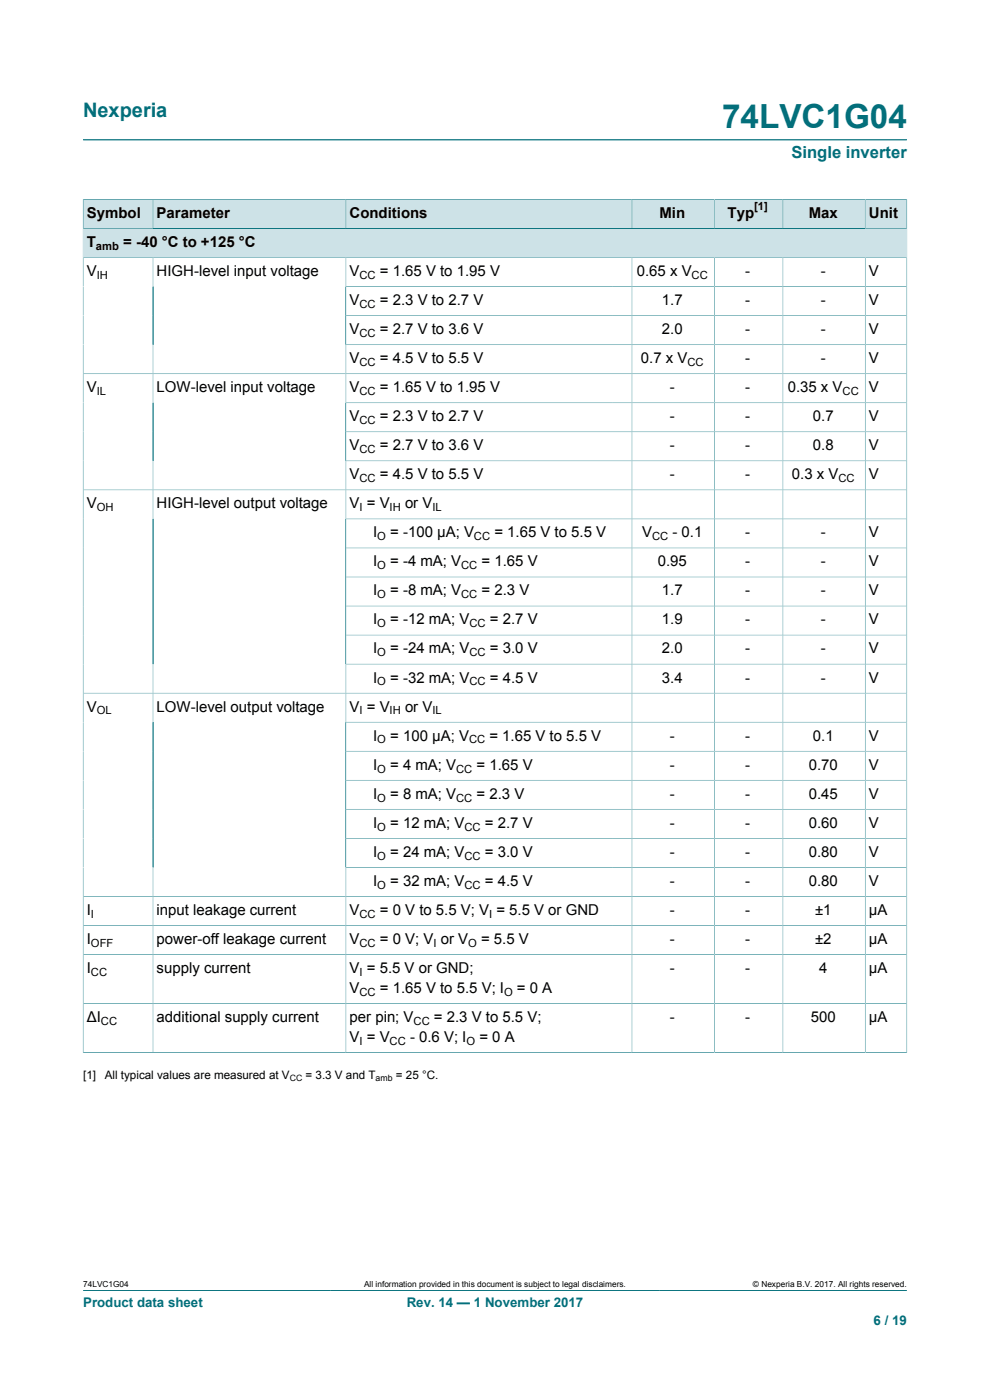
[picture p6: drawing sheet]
<svg xmlns="http://www.w3.org/2000/svg" width="210mm" height="297mm" viewBox="0 0 210 297" stroke-linecap="round" stroke-linejoin="round" font-family="sans-serif">
<defs><g id="words">
<text font-size="7.1" fill="#036f7b" x="153.2" y="27.2">74LVC1G04</text>
<text font-size="4.2" fill="#036f7b" x="17.6" y="24.8">Nexperia</text>
<text font-size="3.5" fill="#036f7b" x="167.9" y="33.5">Single inverter</text>
<g font-size="3.2">
<text x="18.4" y="46.2">Symbol</text>
<text x="33.2" y="46.2">Parameter</text>
<text x="74.2" y="46.2">Conditions</text>
<text x="139.9" y="46.2">Min</text>
<text x="154.3" y="46.2">Typ</text>
<text x="171.5" y="46.2">Max</text>
<text x="184.3" y="46.2">Unit</text>
<text x="18.4" y="52.4">T</text>
<text x="26.1" y="52.4">= -40 °C to +125 °C</text>
<text x="18.4" y="58.6">V</text>
<text x="33.2" y="58.6">HIGH-level input voltage</text>
<text x="74.2" y="58.6">V</text>
<text x="80.6" y="58.6">= 1.65 V to 1.95 V</text>
<text x="135.1" y="58.6">0.65 x V</text>
<text x="158.1" y="58.6">-</text>
<text x="174.1" y="58.6">-</text>
<text x="184.3" y="58.6">V</text>
<text x="74.2" y="64.7">V</text>
<text x="80.6" y="64.7">= 2.3 V to 2.7 V</text>
<text x="140.4" y="64.7">1.7</text>
<text x="158.1" y="64.7">-</text>
<text x="174.1" y="64.7">-</text>
<text x="184.3" y="64.7">V</text>
<text x="74.2" y="70.9">V</text>
<text x="80.6" y="70.9">= 2.7 V to 3.6 V</text>
<text x="140.4" y="70.9">2.0</text>
<text x="158.1" y="70.9">-</text>
<text x="174.1" y="70.9">-</text>
<text x="184.3" y="70.9">V</text>
<text x="74.2" y="77">V</text>
<text x="80.6" y="77">= 4.5 V to 5.5 V</text>
<text x="136" y="77">0.7 x V</text>
<text x="158.1" y="77">-</text>
<text x="174.1" y="77">-</text>
<text x="184.3" y="77">V</text>
<text x="18.4" y="83.2">V</text>
<text x="33.2" y="83.2">LOW-level input voltage</text>
<text x="74.2" y="83.2">V</text>
<text x="80.6" y="83.2">= 1.65 V to 1.95 V</text>
<text x="142.1" y="83.2">-</text>
<text x="158.1" y="83.2">-</text>
<text x="167.1" y="83.2">0.35 x V</text>
<text x="184.3" y="83.2">V</text>
<text x="74.2" y="89.4">V</text>
<text x="80.6" y="89.4">= 2.3 V to 2.7 V</text>
<text x="142.1" y="89.4">-</text>
<text x="158.1" y="89.4">-</text>
<text x="172.4" y="89.4">0.7</text>
<text x="184.3" y="89.4">V</text>
<text x="74.2" y="95.5">V</text>
<text x="80.6" y="95.5">= 2.7 V to 3.6 V</text>
<text x="142.1" y="95.5">-</text>
<text x="158.1" y="95.5">-</text>
<text x="172.4" y="95.5">0.8</text>
<text x="184.3" y="95.5">V</text>
<text x="74.2" y="101.7">V</text>
<text x="80.6" y="101.7">= 4.5 V to 5.5 V</text>
<text x="142.1" y="101.7">-</text>
<text x="158.1" y="101.7">-</text>
<text x="168" y="101.7">0.3 x V</text>
<text x="184.3" y="101.7">V</text>
<text x="18.4" y="107.8">V</text>
<text x="33.2" y="107.8">HIGH-level output voltage</text>
<text x="74.2" y="107.8">V = V</text>
<text x="85.9" y="107.8">or V</text>
<text x="79.2" y="114">I</text>
<text x="82.8" y="114">= -100 μA; V</text>
<text x="104.9" y="114">= 1.65 V to 5.5 V</text>
<text x="136.2" y="114">V</text>
<text x="142.7" y="114">- 0.1</text>
<text x="158.1" y="114">-</text>
<text x="174.1" y="114">-</text>
<text x="184.3" y="114">V</text>
<text x="79.2" y="120.1">I</text>
<text x="82.8" y="120.1">= -4 mA; V</text>
<text x="102.1" y="120.1">= 1.65 V</text>
<text x="139.5" y="120.1">0.95</text>
<text x="158.1" y="120.1">-</text>
<text x="174.1" y="120.1">-</text>
<text x="184.3" y="120.1">V</text>
<text x="79.2" y="126.3">I</text>
<text x="82.8" y="126.3">= -8 mA; V</text>
<text x="102.1" y="126.3">= 2.3 V</text>
<text x="140.4" y="126.3">1.7</text>
<text x="158.1" y="126.3">-</text>
<text x="174.1" y="126.3">-</text>
<text x="184.3" y="126.3">V</text>
<text x="79.2" y="132.5">I</text>
<text x="82.8" y="132.5">= -12 mA; V</text>
<text x="103.9" y="132.5">= 2.7 V</text>
<text x="140.4" y="132.5">1.9</text>
<text x="158.1" y="132.5">-</text>
<text x="174.1" y="132.5">-</text>
<text x="184.3" y="132.5">V</text>
<text x="79.2" y="138.6">I</text>
<text x="82.8" y="138.6">= -24 mA; V</text>
<text x="103.9" y="138.6">= 3.0 V</text>
<text x="140.4" y="138.6">2.0</text>
<text x="158.1" y="138.6">-</text>
<text x="174.1" y="138.6">-</text>
<text x="184.3" y="138.6">V</text>
<text x="79.2" y="144.8">I</text>
<text x="82.8" y="144.8">= -32 mA; V</text>
<text x="103.9" y="144.8">= 4.5 V</text>
<text x="140.4" y="144.8">3.4</text>
<text x="158.1" y="144.8">-</text>
<text x="174.1" y="144.8">-</text>
<text x="184.3" y="144.8">V</text>
<text x="18.4" y="150.9">V</text>
<text x="33.2" y="150.9">LOW-level output voltage</text>
<text x="74.2" y="150.9">V = V</text>
<text x="85.9" y="150.9">or V</text>
<text x="79.2" y="157.1">I</text>
<text x="82.8" y="157.1">= 100 μA; V</text>
<text x="103.8" y="157.1">= 1.65 V to 5.5 V</text>
<text x="142.1" y="157.1">-</text>
<text x="158.1" y="157.1">-</text>
<text x="172.4" y="157.1">0.1</text>
<text x="184.3" y="157.1">V</text>
<text x="79.2" y="163.3">I</text>
<text x="82.8" y="163.3">= 4 mA; V</text>
<text x="101.1" y="163.3">= 1.65 V</text>
<text x="142.1" y="163.3">-</text>
<text x="158.1" y="163.3">-</text>
<text x="171.5" y="163.3">0.70</text>
<text x="184.3" y="163.3">V</text>
<text x="79.2" y="169.4">I</text>
<text x="82.8" y="169.4">= 8 mA; V</text>
<text x="101.1" y="169.4">= 2.3 V</text>
<text x="142.1" y="169.4">-</text>
<text x="158.1" y="169.4">-</text>
<text x="171.5" y="169.4">0.45</text>
<text x="184.3" y="169.4">V</text>
<text x="79.2" y="175.6">I</text>
<text x="82.8" y="175.6">= 12 mA; V</text>
<text x="102.9" y="175.6">= 2.7 V</text>
<text x="142.1" y="175.6">-</text>
<text x="158.1" y="175.6">-</text>
<text x="171.5" y="175.6">0.60</text>
<text x="184.3" y="175.6">V</text>
<text x="79.2" y="181.7">I</text>
<text x="82.8" y="181.7">= 24 mA; V</text>
<text x="102.9" y="181.7">= 3.0 V</text>
<text x="142.1" y="181.7">-</text>
<text x="158.1" y="181.7">-</text>
<text x="171.5" y="181.7">0.80</text>
<text x="184.3" y="181.7">V</text>
<text x="79.2" y="187.9">I</text>
<text x="82.8" y="187.9">= 32 mA; V</text>
<text x="102.9" y="187.9">= 4.5 V</text>
<text x="142.1" y="187.9">-</text>
<text x="158.1" y="187.9">-</text>
<text x="171.5" y="187.9">0.80</text>
<text x="184.3" y="187.9">V</text>
<text x="18.4" y="194.1">I</text>
<text x="33.2" y="194.1">input leakage current</text>
<text x="74.2" y="194.1">V</text>
<text x="80.6" y="194.1">= 0 V to 5.5 V; V = 5.5 V or GND</text>
<text x="142.1" y="194.1">-</text>
<text x="158.1" y="194.1">-</text>
<text x="172.9" y="194.1">±1</text>
<text x="184.3" y="194.1">μA</text>
<text x="18.4" y="200.2">I</text>
<text x="33.2" y="200.2">power-off leakage current</text>
<text x="74.2" y="200.2">V</text>
<text x="80.6" y="200.2">= 0 V; V or V</text>
<text x="102" y="200.2">= 5.5 V</text>
<text x="142.1" y="200.2">-</text>
<text x="158.1" y="200.2">-</text>
<text x="172.9" y="200.2">±2</text>
<text x="184.3" y="200.2">μA</text>
<text x="18.4" y="206.4">I</text>
<text x="33.2" y="206.4">supply current</text>
<text x="74.2" y="206.4">V = 5.5 V or GND;</text>
<text x="142.1" y="206.4">-</text>
<text x="158.1" y="206.4">-</text>
<text x="173.7" y="206.4">4</text>
<text x="184.3" y="206.4">μA</text>
<text x="74.2" y="210.6">V</text>
<text x="80.6" y="210.6">= 1.65 V to 5.5 V; I</text>
<text x="109.7" y="210.6">= 0 A</text>
<text x="18.4" y="216.8">ΔI</text>
<text x="33.2" y="216.8">additional supply current</text>
<text x="74.2" y="216.8">per pin; V</text>
<text x="74.2" y="221">V = V</text>
<text x="87" y="221">- 0.6 V; I</text>
<text x="92" y="216.8">= 2.3 V to 5.5 V;</text>
<text x="101.7" y="221">= 0 A</text>
<text x="142.1" y="216.8">-</text>
<text x="158.1" y="216.8">-</text>
<text x="172" y="216.8">500</text>
<text x="184.3" y="216.8">μA</text>
</g>
<g font-size="2.8" fill="#036f7b">
<text x="17.6" y="277.3">Product data sheet</text>
<text x="86.3" y="277.3">Rev. 14 — 1 November 2017</text>
<text x="185.3" y="281">6 / 19</text>
</g>
<g font-size="2.5">
<text x="17.6" y="228.9">[1]</text>
<text x="22.2" y="228.9">All typical values are measured at V</text>
<text x="64.8" y="228.9">= 3.3 V and T</text>
<text x="84" y="228.9">= 25 °C.</text>
</g>
<g font-size="2.4">
<text x="160" y="44.6">[1]</text>
<text x="20.4" y="53">amb</text>
<text x="20.5" y="59.2">IH</text>
<text x="76.3" y="59.2">CC</text>
<text x="146.7" y="59.2">CC</text>
<text x="76.3" y="65.3">CC</text>
<text x="76.3" y="71.5">CC</text>
<text x="76.3" y="77.6">CC</text>
<text x="145.8" y="77.6">CC</text>
<text x="20.5" y="83.8">IL</text>
<text x="76.3" y="83.8">CC</text>
<text x="178.7" y="83.8">CC</text>
<text x="76.3" y="90">CC</text>
<text x="76.3" y="96.1">CC</text>
<text x="76.3" y="102.3">CC</text>
<text x="177.8" y="102.3">CC</text>
<text x="20.5" y="108.4">OH</text>
<text x="76.3" y="108.4">I</text>
<text x="82.7" y="108.4">IH</text>
<text x="91.7" y="108.4">IL</text>
<text x="80" y="114.6">O</text>
<text x="100.5" y="114.6">CC</text>
<text x="138.3" y="114.6">CC</text>
<text x="80" y="120.8">O</text>
<text x="97.8" y="120.8">CC</text>
<text x="80" y="126.9">O</text>
<text x="97.8" y="126.9">CC</text>
<text x="80" y="133.1">O</text>
<text x="99.6" y="133.1">CC</text>
<text x="80" y="139.2">O</text>
<text x="99.6" y="139.2">CC</text>
<text x="80" y="145.4">O</text>
<text x="99.6" y="145.4">CC</text>
<text x="20.5" y="151.6">OL</text>
<text x="76.3" y="151.6">I</text>
<text x="82.7" y="151.6">IH</text>
<text x="91.7" y="151.6">IL</text>
<text x="80" y="157.7">O</text>
<text x="99.5" y="157.7">CC</text>
<text x="80" y="163.9">O</text>
<text x="96.8" y="163.9">CC</text>
<text x="80" y="170">O</text>
<text x="96.8" y="170">CC</text>
<text x="80" y="176.2">O</text>
<text x="98.5" y="176.2">CC</text>
<text x="80" y="182.4">O</text>
<text x="98.5" y="182.4">CC</text>
<text x="80" y="188.5">O</text>
<text x="98.5" y="188.5">CC</text>
<text x="19.3" y="194.7">I</text>
<text x="76.3" y="194.7">CC</text>
<text x="103.8" y="194.7">I</text>
<text x="19.3" y="200.8">OFF</text>
<text x="76.3" y="200.8">CC</text>
<text x="91.9" y="200.8">I</text>
<text x="99.3" y="200.8">O</text>
<text x="19.3" y="207">CC</text>
<text x="76.3" y="207">I</text>
<text x="76.3" y="211.2">CC</text>
<text x="106.9" y="211.2">O</text>
<text x="21.4" y="217.4">CC</text>
<text x="76.3" y="221.6">I</text>
<text x="82.7" y="221.6">CC</text>
<text x="87.7" y="217.4">CC</text>
<text x="98.9" y="221.6">O</text>
</g>
<g font-size="1.9">
<text x="61.5" y="229.4">CC</text>
<text x="79.7" y="229.4">amb</text>
</g>
<g font-size="1.8">
<text x="17.6" y="273.1">74LVC1G04</text>
<text x="77.2" y="273.1">All information provided in this document is subject to legal disclaimers.</text>
<text x="159.7" y="273.1">© Nexperia B.V. 2017. All rights reserved.</text>
</g>
</g></defs>
<path d="M17.6 29.7h174.8M17.6 273.8h174.8" fill="none" stroke="#036f7b" stroke-width=".21"/>
<path d="M17.7 42.4h14.7v6h-14.7z" fill="#cde2e7"/>
<path d="M17.6 42.3v6.2h14.9v-6.2h-14.9" fill="none" stroke="#036f7b" stroke-width=".21"/>
<path d="M32.5 42.4h40.8v6h-40.8z" fill="#cde2e7"/>
<path d="M32.5 42.3h40.9v6.2h-40.9z" fill="none" stroke="#036f7b" stroke-width=".21"/>
<path d="M73.4 42.4h56.4v6h-56.4z" fill="#cde2e7"/>
<path d="M129.8 42.3h-56.4v6.2h56.4" fill="none" stroke="#036f7b" stroke-width=".21"/>
<path d="M129.8 42.4h4.2v6h-4.2z" fill="#cde2e7"/>
<path d="M129.8 42.3h4.3v6.2h-4.3" fill="none" stroke="#036f7b" stroke-width=".21"/>
<path d="M134.1 42.4h17.4v6h-17.4z" fill="#cde2e7"/>
<path d="M134.1 42.3h17.4v6.2h-17.4z" fill="none" stroke="#036f7b" stroke-width=".21"/>
<path d="M151.6 42.4h14.4v6h-14.4z" fill="#cde2e7"/>
<path d="M151.5 42.3h14.6v6.2h-14.6z" fill="none" stroke="#036f7b" stroke-width=".21"/>
<path d="M166.1 42.4h17.4v6h-17.4z" fill="#cde2e7"/>
<path d="M166.1 42.3h17.4v6.2h-17.4z" fill="none" stroke="#036f7b" stroke-width=".21"/>
<path d="M183.6 42.4h8.7v6h-8.7z" fill="#cde2e7"/>
<path d="M192.4 42.3v12.4h-174.8v-6.2h174.8M192.4 42.3h-8.9v6.2" fill="none" stroke="#036f7b" stroke-width=".21"/>
<path d="M17.7 48.6h174.6v6h-174.6z" fill="#cde2e7"/>
<g fill="none" stroke="#036f7b" stroke-width=".21">
<path d="M32.5 54.7v168.6M73.4 54.7v168.6M134.1 54.7v168.6M151.5 54.7v168.6M166.1 54.7v168.6M183.5 54.7v168.6M73.4 60.8h119M73.4 67h119M73.4 73.1h119M192.4 79.3h-174.8M73.4 85.4h119M73.4 91.6h119"/>
<path d="M73.4 97.8h119M17.6 103.9h174.8M73.4 110.1h119M73.4 116.2h119M73.4 122.4h119M73.4 128.6h119M73.4 134.7h119M17.6 147h174.8M73.4 140.9h119M73.4 153.2h119M73.4 159.4h119M73.4 165.5h119"/>
<path d="M73.4 171.7h119M73.4 177.8h119M17.6 190.2h174.8M17.6 196.3h174.8M73.4 184h119M17.6 202.5h174.8M17.6 212.9h174.8M17.6 223.3h174.8M17.6 223.3v-168.6h174.8v168.6"/>
</g>
<use href="#words"/>
</svg>
